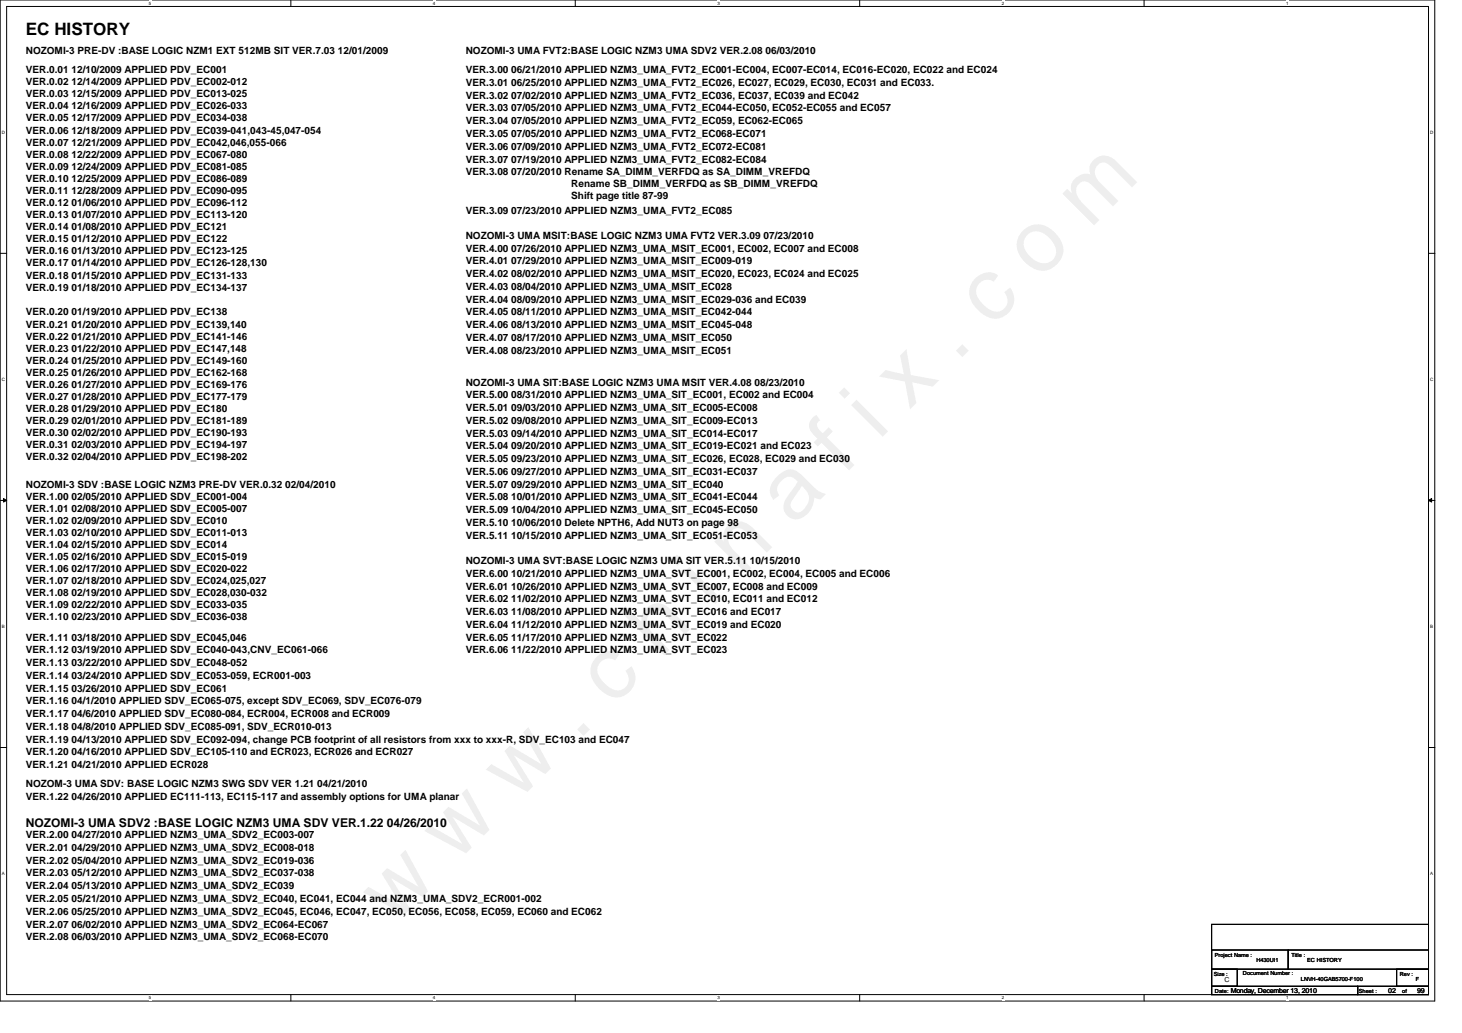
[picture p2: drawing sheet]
<svg xmlns="http://www.w3.org/2000/svg" width="297mm" height="210mm" viewBox="0 0 297 210" stroke-linecap="round" stroke-linejoin="round" font-family="sans-serif">
<defs><g id="words">
<text font-size="3.5" x="5.2" y="7.1">EC HISTORY</text>
<g font-size="2.5">
<text x="5.2" y="168.1">NOZOMI-3 UMA SDV2 :BASE LOGIC NZM3 UMA SDV VER.1.22</text>
<text x="78.6" y="168.1">04/26/2010</text>
</g>
<g font-size="2">
<text x="5.2" y="11">NOZOMI-3 PRE-DV :BASE LOGIC NZM1 EXT 512MB SIT VER.7.03 12/01/2009</text>
<text x="94.6" y="11">NOZOMI-3 UMA FVT2:BASE LOGIC NZM3 UMA SDV2 VER.2.08</text>
<text x="155.5" y="11">06/03/2010</text>
<text x="5.2" y="14.9">VER.0.01 12/10/2009 APPLIED PDV_EC001</text>
<text x="5.2" y="17.3">VER.0.02 12/14/2009 APPLIED PDV_EC002-012</text>
<text x="94.6" y="14.9">VER.3.00 06/21/2010 APPLIED NZM3_UMA_FVT2_EC001-EC004, EC007-EC014, EC016-EC020, EC022 and EC024</text>
<text x="94.6" y="17.5">VER.3.01 06/25/2010 APPLIED NZM3_UMA_FVT2_EC026, EC027, EC029, EC030, EC031 and EC033.</text>
<text x="5.2" y="19.8">VER.0.03 12/15/2009 APPLIED PDV_EC013-025</text>
<text x="5.2" y="22.2">VER.0.04 12/16/2009 APPLIED PDV_EC026-033</text>
<text x="94.6" y="20.1">VER.3.02 07/02/2010 APPLIED NZM3_UMA_FVT2_EC036, EC037, EC039 and EC042</text>
<text x="94.6" y="22.6">VER.3.03 07/05/2010 APPLIED NZM3_UMA_FVT2_EC044-EC050, EC052-EC055 and EC057</text>
<text x="5.2" y="24.7">VER.0.05 12/17/2009 APPLIED PDV_EC034-038</text>
<text x="5.2" y="27.1">VER.0.06 12/18/2009 APPLIED PDV_EC039-041,043-45,047-054</text>
<text x="5.2" y="29.6">VER.0.07 12/21/2009 APPLIED PDV_EC042,046,055-066</text>
<text x="94.6" y="25.2">VER.3.04 07/05/2010 APPLIED NZM3_UMA_FVT2_EC059, EC062-EC065</text>
<text x="94.6" y="27.8">VER.3.05 07/05/2010 APPLIED NZM3_UMA_FVT2_EC068-EC071</text>
<text x="5.2" y="32">VER.0.08 12/22/2009 APPLIED PDV_EC067-080</text>
<text x="5.2" y="34.5">VER.0.09 12/24/2009 APPLIED PDV_EC081-085</text>
<text x="94.6" y="30.4">VER.3.06 07/09/2010 APPLIED NZM3_UMA_FVT2_EC072-EC081</text>
<text x="94.6" y="33">VER.3.07 07/19/2010 APPLIED NZM3_UMA_FVT2_EC082-EC084</text>
<text x="94.6" y="35.6">VER.3.08 07/20/2010 Rename SA_DIMM_VERFDQ as SA_DIMM_VREFDQ</text>
<text x="5.2" y="37">VER.0.10 12/25/2009 APPLIED PDV_EC086-089</text>
<text x="5.2" y="39.4">VER.0.11 12/28/2009 APPLIED PDV_EC090-095</text>
<text x="5.2" y="41.9">VER.0.12 01/06/2010 APPLIED PDV_EC096-112</text>
<text x="116.1" y="38.1">Rename SB_DIMM_VERFDQ as SB_DIMM_VREFDQ</text>
<text x="116.1" y="40.5">Shift page title 87-99</text>
<text x="5.2" y="44.3">VER.0.13 01/07/2010 APPLIED PDV_EC113-120</text>
<text x="5.2" y="46.8">VER.0.14 01/08/2010 APPLIED PDV_EC121</text>
<text x="94.6" y="43.4">VER.3.09 07/23/2010 APPLIED NZM3_UMA_FVT2_EC085</text>
<text x="5.2" y="49.2">VER.0.15 01/12/2010 APPLIED PDV_EC122</text>
<text x="5.2" y="51.7">VER.0.16 01/13/2010 APPLIED PDV_EC123-125</text>
<text x="94.6" y="51.1">VER.4.00 07/26/2010 APPLIED NZM3_UMA_MSIT_EC001, EC002, EC007 and EC008</text>
<text x="94.6" y="48.6">NOZOMI-3 UMA MSIT:BASE LOGIC NZM3 UMA FVT2 VER.3.09</text>
<text x="94.6" y="53.7">VER.4.01 07/29/2010 APPLIED NZM3_UMA_MSIT_EC009-019</text>
<text x="155.1" y="48.6">07/23/2010</text>
<text x="5.2" y="54.1">VER.0.17 01/14/2010 APPLIED PDV_EC126-128,130</text>
<text x="5.2" y="56.6">VER.0.18 01/15/2010 APPLIED PDV_EC131-133</text>
<text x="5.2" y="59.1">VER.0.19 01/18/2010 APPLIED PDV_EC134-137</text>
<text x="94.6" y="56.3">VER.4.02 08/02/2010 APPLIED NZM3_UMA_MSIT_EC020, EC023, EC024 and EC025</text>
<text x="94.6" y="58.9">VER.4.03 08/04/2010 APPLIED NZM3_UMA_MSIT_EC028</text>
<text x="5.2" y="64.1">VER.0.20 01/19/2010 APPLIED PDV_EC138</text>
<text x="94.6" y="64.1">VER.4.05 08/11/2010 APPLIED NZM3_UMA_MSIT_EC042-044</text>
<text x="94.6" y="61.5">VER.4.04 08/09/2010 APPLIED NZM3_UMA_MSIT_EC029-036 and EC039</text>
<text x="5.2" y="66.5">VER.0.21 01/20/2010 APPLIED PDV_EC139,140</text>
<text x="5.2" y="69">VER.0.22 01/21/2010 APPLIED PDV_EC141-146</text>
<text x="5.2" y="71.5">VER.0.23 01/22/2010 APPLIED PDV_EC147,148</text>
<text x="94.6" y="66.7">VER.4.06 08/13/2010 APPLIED NZM3_UMA_MSIT_EC045-048</text>
<text x="94.6" y="69.3">VER.4.07 08/17/2010 APPLIED NZM3_UMA_MSIT_EC050</text>
<text x="94.6" y="71.9">VER.4.08 08/23/2010 APPLIED NZM3_UMA_MSIT_EC051</text>
<text x="5.2" y="73.9">VER.0.24 01/25/2010 APPLIED PDV_EC149-160</text>
<text x="5.2" y="76.4">VER.0.25 01/26/2010 APPLIED PDV_EC162-168</text>
<text x="5.2" y="78.8">VER.0.26 01/27/2010 APPLIED PDV_EC169-176</text>
<text x="5.2" y="81.3">VER.0.27 01/28/2010 APPLIED PDV_EC177-179</text>
<text x="5.2" y="83.7">VER.0.28 01/29/2010 APPLIED PDV_EC180</text>
<text x="94.6" y="78.4">NOZOMI-3 UMA SIT:BASE LOGIC NZM3 UMA MSIT VER.4.08 08/23/2010</text>
<text x="94.6" y="80.9">VER.5.00 08/31/2010 APPLIED NZM3_UMA_SIT_EC001, EC002 and EC004</text>
<text x="94.6" y="83.5">VER.5.01 09/03/2010 APPLIED NZM3_UMA_SIT_EC005-EC008</text>
<text x="5.2" y="86.2">VER.0.29 02/01/2010 APPLIED PDV_EC181-189</text>
<text x="5.2" y="88.6">VER.0.30 02/02/2010 APPLIED PDV_EC190-193</text>
<text x="94.6" y="86.1">VER.5.02 09/08/2010 APPLIED NZM3_UMA_SIT_EC009-EC013</text>
<text x="94.6" y="88.7">VER.5.03 09/14/2010 APPLIED NZM3_UMA_SIT_EC014-EC017</text>
<text x="5.2" y="91.1">VER.0.31 02/03/2010 APPLIED PDV_EC194-197</text>
<text x="5.2" y="93.6">VER.0.32 02/04/2010 APPLIED PDV_EC198-202</text>
<text x="94.6" y="91.3">VER.5.04 09/20/2010 APPLIED NZM3_UMA_SIT_EC019-EC021 and EC023</text>
<text x="94.6" y="93.9">VER.5.05 09/23/2010 APPLIED NZM3_UMA_SIT_EC026, EC028, EC029 and EC030</text>
<text x="5.2" y="99.1">NOZOMI-3 SDV :BASE LOGIC NZM3 PRE-DV VER.0.32 02/04/2010</text>
<text x="5.2" y="101.5">VER.1.00 02/05/2010 APPLIED SDV_EC001-004</text>
<text x="94.6" y="96.5">VER.5.06 09/27/2010 APPLIED NZM3_UMA_SIT_EC031-EC037</text>
<text x="94.6" y="99.1">VER.5.07 09/29/2010 APPLIED NZM3_UMA_SIT_EC040</text>
<text x="94.6" y="101.7">VER.5.08 10/01/2010 APPLIED NZM3_UMA_SIT_EC041-EC044</text>
<text x="5.2" y="104">VER.1.01 02/08/2010 APPLIED SDV_EC005-007</text>
<text x="5.2" y="106.4">VER.1.02 02/09/2010 APPLIED SDV_EC010</text>
<text x="94.6" y="104.3">VER.5.09 10/04/2010 APPLIED NZM3_UMA_SIT_EC045-EC050</text>
<text x="94.6" y="106.8">VER.5.10 10/06/2010 Delete NPTH6, Add NUT3 on page 98</text>
<text x="5.2" y="108.9">VER.1.03 02/10/2010 APPLIED SDV_EC011-013</text>
<text x="5.2" y="111.3">VER.1.04 02/15/2010 APPLIED SDV_EC014</text>
<text x="5.2" y="113.8">VER.1.05 02/16/2010 APPLIED SDV_EC015-019</text>
<text x="94.6" y="109.4">VER.5.11 10/15/2010 APPLIED NZM3_UMA_SIT_EC051-EC053</text>
<text x="5.2" y="116.2">VER.1.06 02/17/2010 APPLIED SDV_EC020-022</text>
<text x="5.2" y="118.7">VER.1.07 02/18/2010 APPLIED SDV_EC024,025,027</text>
<text x="94.6" y="114.6">NOZOMI-3 UMA SVT:BASE LOGIC NZM3 UMA SIT VER.5.11 10/15/2010</text>
<text x="94.6" y="119.8">VER.6.01 10/26/2010 APPLIED NZM3_UMA_SVT_EC007, EC008 and EC009</text>
<text x="94.6" y="117.2">VER.6.00 10/21/2010 APPLIED NZM3_UMA_SVT_EC001, EC002, EC004, EC005 and EC006</text>
<text x="5.2" y="121.2">VER.1.08 02/19/2010 APPLIED SDV_EC028,030-032</text>
<text x="5.2" y="123.6">VER.1.09 02/22/2010 APPLIED SDV_EC033-035</text>
<text x="94.6" y="122.4">VER.6.02 11/02/2010 APPLIED NZM3_UMA_SVT_EC010, EC011 and EC012</text>
<text x="94.6" y="125">VER.6.03 11/08/2010 APPLIED NZM3_UMA_SVT_EC016 and EC017</text>
<text x="5.2" y="126.1">VER.1.10 02/23/2010 APPLIED SDV_EC036-038</text>
<text x="5.2" y="130.2">VER.1.11 03/18/2010 APPLIED SDV_EC045,046</text>
<text x="94.6" y="127.6">VER.6.04 11/12/2010 APPLIED NZM3_UMA_SVT_EC019 and EC020</text>
<text x="94.6" y="130.2">VER.6.05 11/17/2010 APPLIED NZM3_UMA_SVT_EC022</text>
<text x="5.2" y="132.8">VER.1.12 03/19/2010 APPLIED SDV_EC040-043,CNV_EC061-066</text>
<text x="5.2" y="135.3">VER.1.13 03/22/2010 APPLIED SDV_EC048-052</text>
<text x="5.2" y="137.9">VER.1.14 03/24/2010 APPLIED SDV_EC053-059, ECR001-003</text>
<text x="94.6" y="132.8">VER.6.06 11/22/2010 APPLIED NZM3_UMA_SVT_EC023</text>
<text x="5.2" y="140.5">VER.1.15 03/26/2010 APPLIED SDV_EC061</text>
<text x="5.2" y="143.1">VER.1.16 04/1/2010 APPLIED SDV_EC065-075, except SDV_EC069, SDV_EC076-079</text>
<text x="5.2" y="145.7">VER.1.17 04/6/2010 APPLIED SDV_EC080-084, ECR004, ECR008 and ECR009</text>
<text x="5.2" y="148.3">VER.1.18 04/8/2010 APPLIED SDV_EC085-091, SDV_ECR010-013</text>
<text x="5.2" y="150.9">VER.1.19 04/13/2010 APPLIED SDV_EC092-094, change PCB footprint of all resistors from xxx to xxx-R, SDV_EC103 and EC047</text>
<text x="5.2" y="153.5">VER.1.20 04/16/2010 APPLIED SDV_EC105-110 and ECR023, ECR026 and ECR027</text>
<text x="5.2" y="156.1">VER.1.21 04/21/2010 APPLIED ECR028</text>
<text x="5.2" y="160">NOZOM-3 UMA SDV: BASE LOGIC NZM3 SWG SDV VER 1.21 04/21/2010</text>
<text x="5.2" y="162.6">VER.1.22 04/26/2010 APPLIED EC111-113, EC115-117 and assembly options for UMA planar</text>
<text x="5.2" y="170.3">VER.2.00 04/27/2010 APPLIED NZM3_UMA_SDV2_EC003-007</text>
<text x="5.2" y="172.9">VER.2.01 04/29/2010 APPLIED NZM3_UMA_SDV2_EC008-018</text>
<text x="5.2" y="175.5">VER.2.02 05/04/2010 APPLIED NZM3_UMA_SDV2_EC019-036</text>
<text x="5.2" y="178.1">VER.2.03 05/12/2010 APPLIED NZM3_UMA_SDV2_EC037-038</text>
<text x="5.2" y="180.7">VER.2.04 05/13/2010 APPLIED NZM3_UMA_SDV2_EC039</text>
<text x="5.2" y="183.3">VER.2.05 05/21/2010 APPLIED NZM3_UMA_SDV2_EC040, EC041, EC044 and NZM3_UMA_SDV2_ECR001-002</text>
<text x="5.2" y="185.9">VER.2.06 05/25/2010 APPLIED NZM3_UMA_SDV2_EC045, EC046, EC047, EC050, EC056, EC058, EC059, EC060 and EC062</text>
<text x="5.2" y="188.5">VER.2.07 06/02/2010 APPLIED NZM3_UMA_SDV2_EC064-EC067</text>
<text x="5.2" y="191.1">VER.2.08 06/03/2010 APPLIED NZM3_UMA_SDV2_EC068-EC070</text>
</g>
<g font-size="1.4">
<text x="248.8" y="199.5">C</text>
<text x="250.1" y="201.7">Monday, December 13, 2010</text>
<text x="282.1" y="201.7">02</text>
<text x="287.9" y="201.7">99</text>
</g>
<g font-size="1.1">
<text x="246.8" y="194.4">Project Name :</text>
<text x="255.3" y="195.4">H430UI1</text>
<text x="262.4" y="194.5">Title :</text>
<text x="265.6" y="195.4">EC HISTORY</text>
<text x="246.6" y="198.3">Size :</text>
<text x="246.8" y="201.8">Date:</text>
<text x="252.5" y="198.2">Document Number :</text>
<text x="264.3" y="199.3">LNVH-40GAB5700-F100</text>
<text x="276.1" y="201.8">Sheet :</text>
<text x="284.4" y="198.3">Rev :</text>
<text x="284.9" y="201.8">of</text>
<text x="287.7" y="199.3">F</text>
</g>
<g font-size=".9">
<text x="30.2" y="1">5</text>
<text x="88" y="1">4</text>
<text x="145.8" y="1">3</text>
<text x="203.5" y="1">2</text>
<text x="261.3" y="1">1</text>
<text x=".4" y="27.2">D</text>
<text x="290.6" y="27.2">D</text>
<text x=".4" y="77.3">C</text>
<text x="290.6" y="77.3">C</text>
<text x=".4" y="127.6">B</text>
<text x="290.6" y="127.6">B</text>
<text x=".4" y="177.8">A</text>
<text x="290.6" y="177.8">A</text>
<text x="30.2" y="203.1">5</text>
<text x="88" y="203.1">4</text>
<text x="145.8" y="203.1">3</text>
<text x="203.5" y="203.1">2</text>
<text x="261.3" y="203.1">1</text>
</g>
</g></defs>
<path d="M0 0h291.5v203.4h-291.5zM1.4 1.3h288.8v200.8h-288.8z" fill="none" stroke="#000" stroke-width=".2"/>
<g fill="#fff">
<path d="M30.2 .2h.5v1h-.5z"/>
<path d="M30.2 202.3h.5v1h-.5z"/>
</g>
<path d="M59.1 0v1.3M59.1 202.1v1.3" fill="none" stroke="#000" stroke-width=".2"/>
<g fill="#fff">
<path d="M88 .2h.5v1h-.5z"/>
<path d="M88 202.3h.5v1h-.5z"/>
</g>
<path d="M116.9 0v1.3M116.9 202.1v1.3" fill="none" stroke="#000" stroke-width=".2"/>
<g fill="#fff">
<path d="M145.8 .2h.5v1h-.5z"/>
<path d="M145.8 202.3h.5v1h-.5z"/>
</g>
<path d="M174.7 0v1.3M174.7 202.1v1.3" fill="none" stroke="#000" stroke-width=".2"/>
<g fill="#fff">
<path d="M203.5 .2h.5v1h-.5z"/>
<path d="M203.5 202.3h.5v1h-.5z"/>
</g>
<path d="M232.4 0v1.3M232.4 202.1v1.3" fill="none" stroke="#000" stroke-width=".2"/>
<g fill="#fff">
<path d="M261.3 .2h.5v1h-.5z"/>
<path d="M261.3 202.3h.5v1h-.5z"/>
<path d="M.4 26.4h.6v1h-.6z"/>
<path d="M290.6 26.4h.6v1h-.6z"/>
<path d="M.4 76.5h.6v1.1h-.6z"/>
<path d="M290.6 76.5h.6v1.1h-.6z"/>
</g>
<path d="M0 51.5h1.4M290.2 51.5h1.3" fill="none" stroke="#000" stroke-width=".2"/>
<g fill="#fff">
<path d="M.4 126.7h.6v1.1h-.6z"/>
<path d="M290.6 126.7h.6v1.1h-.6z"/>
</g>
<path d="M0 101.7h1.4M.7 101.3l.7 .4-.7 .3zM290.2 101.7l.7-.4v.7zM290.2 101.7h1.3" fill="none" stroke="#000" stroke-width=".2"/>
<path d="M.7 101.3l.7 .4-.7 .3zM290.2 101.7l.7-.4v.7z" fill="#000"/>
<g fill="#fff">
<path d="M.4 177h.5v1h-.5z"/>
<path d="M290.6 177h.5v1h-.5z"/>
</g>
<path d="M0 151.9h1.4M290.2 151.9h1.3M246.2 196.9h5.2v3.5h-5.2zM246.2 193h15.5v3.9h-15.5zM246.2 187.8h44v14.3h-44zM261.7 193h28.5v3.9h-28.5zM283.8 196.9h6.4v3.5h-6.4zM246.2 200.4h29.6v1.7h-29.6zM275.8 200.4h14.4v1.7h-14.4z" fill="none" stroke="#000" stroke-width=".2"/>
<use href="#words"/>
</svg>
